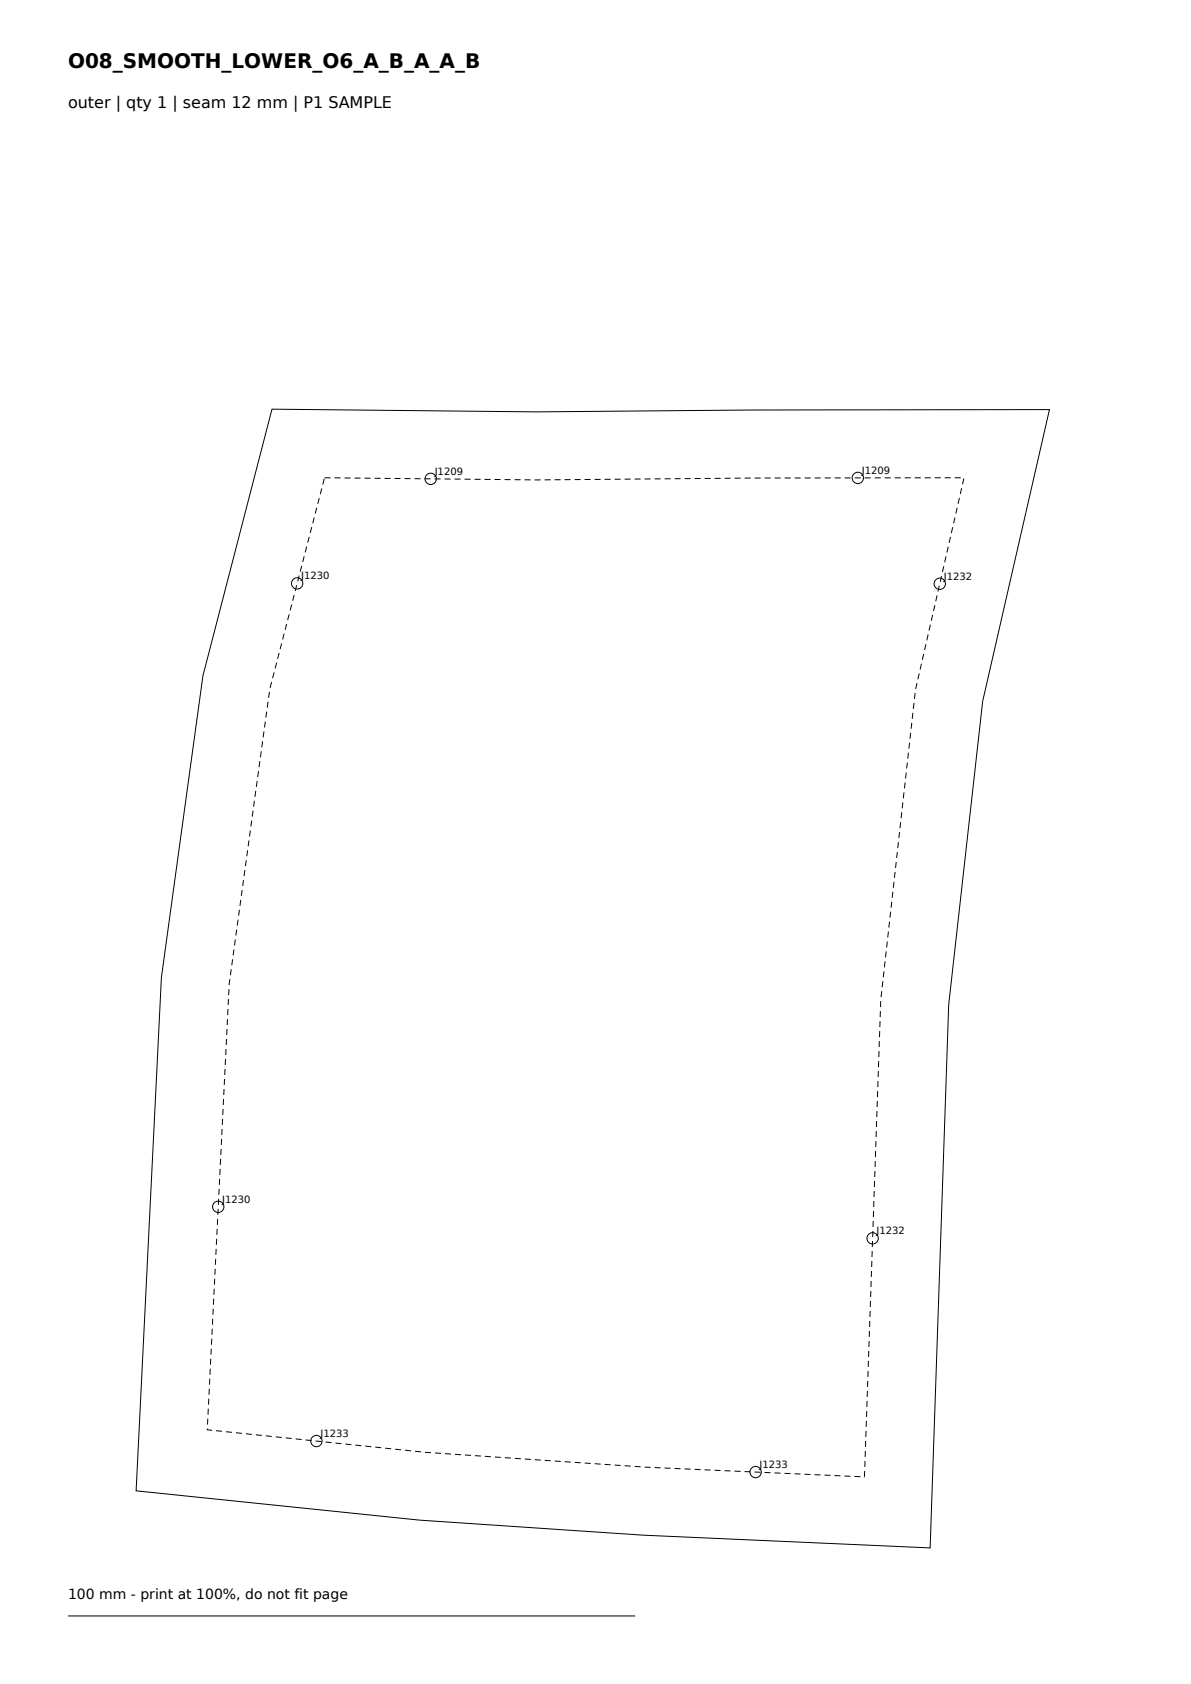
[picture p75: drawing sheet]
<svg xmlns="http://www.w3.org/2000/svg" width="210mm" height="297mm" viewBox="0 0 210 297" stroke-linecap="round" stroke-linejoin="round" font-family="sans-serif">
<defs><g id="words">
<text font-size="3.5" x="12" y="12">O08_SMOOTH_LOWER_O6_A_B_A_A_B</text>
<text font-size="2.8" x="12" y="19">outer | qty 1 | seam 12 mm | P1 SAMPLE</text>
<text font-size="2.5" x="12" y="282">100 mm - print at 100%, do not fit page</text>
<g font-size="1.8">
<text x="76.6" y="83.7">J1209</text>
<text x="152" y="83.6">J1209</text>
<text x="53.1" y="102.2">J1230</text>
<text x="166.4" y="102.3">J1232</text>
<text x="39.2" y="212.1">J1230</text>
<text x="154.6" y="217.7">J1232</text>
<text x="56.5" y="253.4">J1233</text>
<text x="133.9" y="258.9">J1233</text>
</g>
</g></defs>
<g fill="none" stroke="#000" stroke-width=".18">
<path d="M48 72.2l46.7 .4 37.8-.3 52.5-.1-11.7 51.5-6 53.5-3.3 95.8-50.6-2.2-39.4-2.7-50-5.2 4.5-90.5 7.3-53.2zM12 285h100"/>
<circle cx="75.9" cy="84.5" r="1"/>
<circle cx="151.3" cy="84.3" r="1"/>
<circle cx="52.4" cy="102.9" r="1"/>
<circle cx="165.7" cy="103" r="1"/>
<circle cx="38.5" cy="212.8" r="1"/>
<circle cx="153.9" cy="218.4" r="1"/>
<circle cx="55.8" cy="254.2" r="1"/>
<circle cx="133.2" cy="259.6" r="1"/>
</g>
<path d="M57.2 84.3l37.5 .3 37.8-.3h37.5l-8.6 37.4-6.1 54.6-2.9 84.2-38.4-1.7-39-2.7-38.5-3.9 3.9-78.7 7.2-52z" fill="none" stroke="#000" stroke-width=".18" stroke-dasharray="1.1 .7" stroke-linecap="butt"/>
<use href="#words"/>
</svg>
